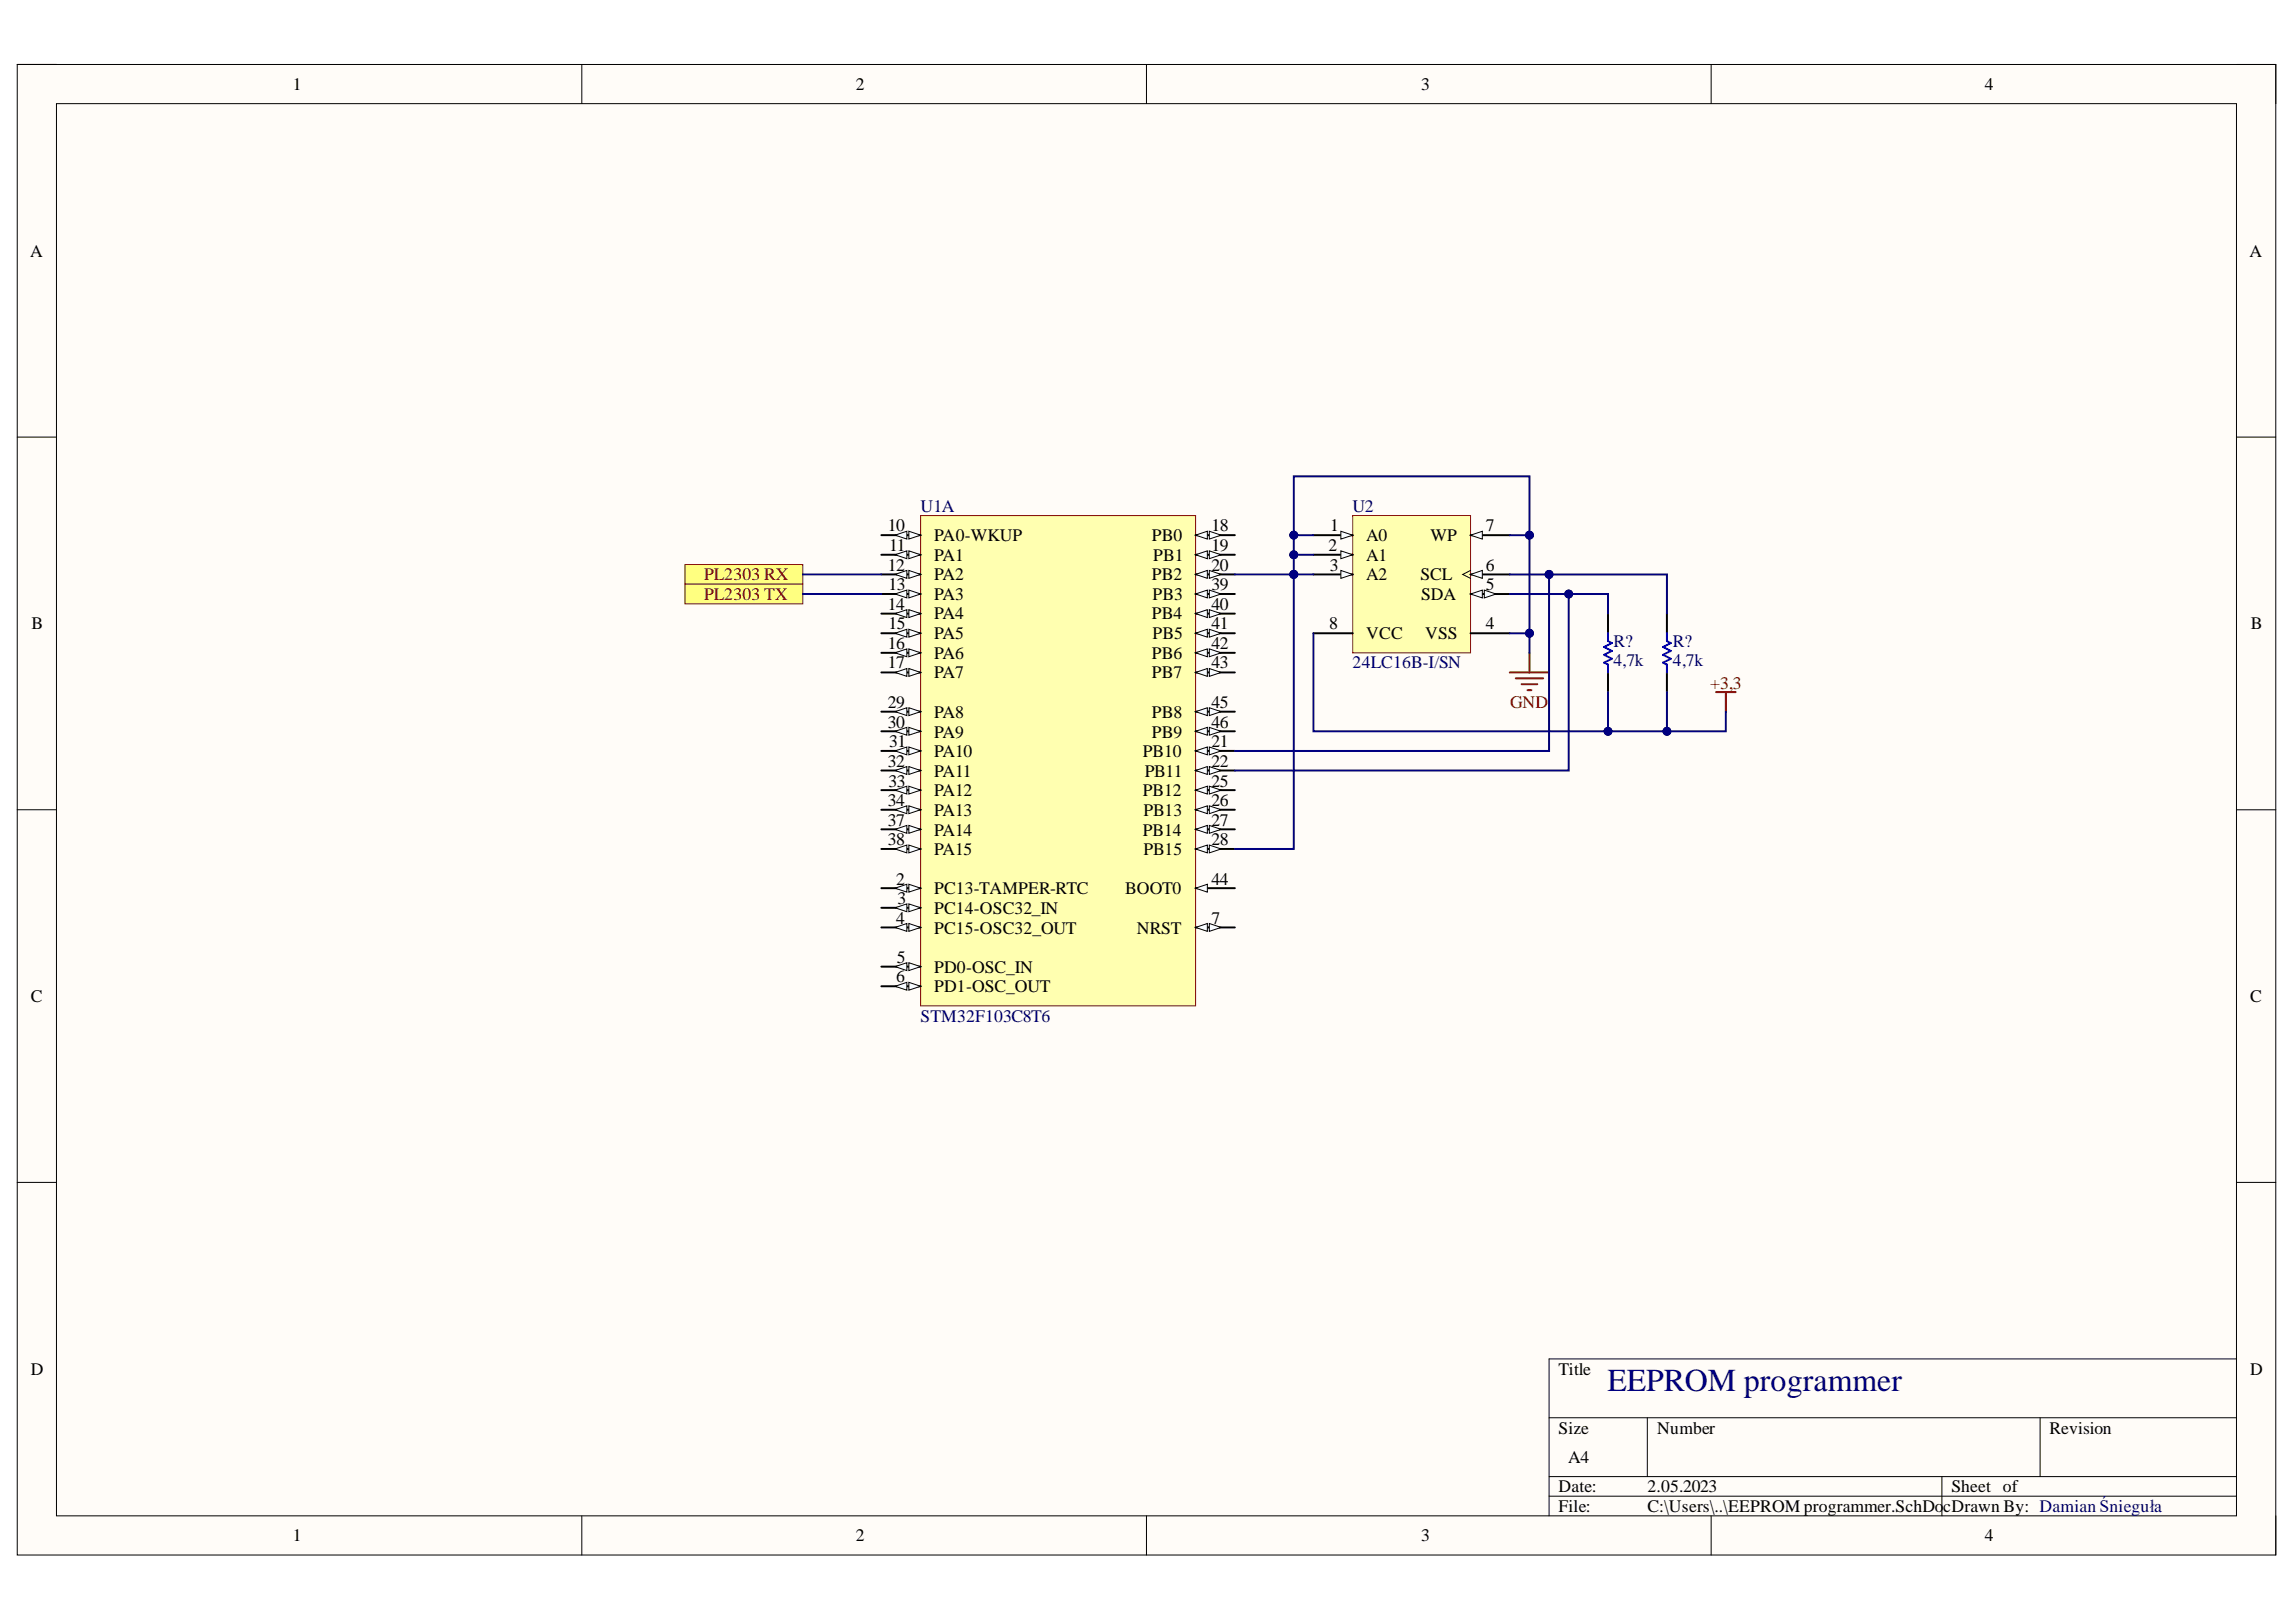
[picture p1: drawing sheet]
<svg xmlns="http://www.w3.org/2000/svg" width="297mm" height="210mm" viewBox="0 0 297 210" stroke-linecap="round" stroke-linejoin="round" font-family="sans-serif">
<defs><g id="words">
<text font-size="4.1" fill="#000080" x="208" y="180">EEPROM programmer</text>
<g font-size="2.3">
<text x="37.9" y="11.7">1</text>
<text x="110.7" y="11.7">2</text>
<text x="183.9" y="11.7">3</text>
<text x="256.8" y="11.7">4</text>
<text x="3.9" y="33.3">A</text>
<text x="291" y="33.3">A</text>
<text x="114.9" y="68.8">10</text>
<text x="115" y="71.3">11</text>
<text x="120.9" y="70">PA0-WKUP</text>
<text x="149" y="70">PB0</text>
<text x="156.7" y="68.8">18</text>
<text x="156.7" y="71.3">19</text>
<text x="171.9" y="71.3">2</text>
<text x="172.1" y="68.8">1</text>
<text x="176.8" y="70">A0</text>
<text x="185" y="70">WP</text>
<text x="192.2" y="68.8">7</text>
<text x="114.9" y="73.8">12</text>
<text x="114.9" y="76.4">13</text>
<text x="120.9" y="72.6">PA1</text>
<text x="120.9" y="75.1">PA2</text>
<text x="120.9" y="77.6">PA3</text>
<text x="149" y="75.1">PB2</text>
<text x="149.1" y="77.6">PB3</text>
<text x="149.2" y="72.6">PB1</text>
<text x="156.7" y="73.8">20</text>
<text x="156.7" y="76.4">39</text>
<text x="172" y="73.8">3</text>
<text x="176.8" y="75.1">A2</text>
<text x="176.8" y="72.6">A1</text>
<text x="183.8" y="75.1">SCL</text>
<text x="183.9" y="77.6">SDA</text>
<text x="192.2" y="76.4">5</text>
<text x="192.2" y="73.8">6</text>
<text x="4.1" y="81.4">B</text>
<text x="114.9" y="78.9">14</text>
<text x="114.9" y="84">16</text>
<text x="114.9" y="81.4">15</text>
<text x="120.9" y="80.2">PA4</text>
<text x="120.9" y="82.7">PA5</text>
<text x="149" y="80.2">PB4</text>
<text x="149.1" y="82.7">PB5</text>
<text x="156.7" y="78.9">40</text>
<text x="156.7" y="81.4">41</text>
<text x="156.7" y="84">42</text>
<text x="171.9" y="81.4">8</text>
<text x="176.8" y="82.7">VCC</text>
<text x="184.4" y="82.7">VSS</text>
<text x="192.2" y="81.4">4</text>
<text x="291.2" y="81.4">B</text>
<text x="114.9" y="86.5">17</text>
<text x="120.9" y="85.2">PA6</text>
<text x="120.9" y="87.8">PA7</text>
<text x="149" y="85.2">PB6</text>
<text x="149" y="87.8">PB7</text>
<text x="156.7" y="86.5">43</text>
<text x="114.9" y="91.7">29</text>
<text x="114.9" y="94.2">30</text>
<text x="120.9" y="92.9">PA8</text>
<text x="120.9" y="95.5">PA9</text>
<text x="149" y="92.9">PB8</text>
<text x="149" y="95.5">PB9</text>
<text x="156.7" y="91.7">45</text>
<text x="156.7" y="94.2">46</text>
<text x="114.9" y="99.3">32</text>
<text x="114.9" y="101.8">33</text>
<text x="115" y="96.7">31</text>
<text x="120.9" y="98">PA10</text>
<text x="120.9" y="100.5">PA11</text>
<text x="147.8" y="98">PB10</text>
<text x="148.1" y="100.5">PB11</text>
<text x="156.7" y="96.7">21</text>
<text x="156.7" y="99.3">22</text>
<text x="156.7" y="101.8">25</text>
<text x="114.9" y="104.3">34</text>
<text x="114.9" y="106.9">37</text>
<text x="120.9" y="103.1">PA12</text>
<text x="120.9" y="105.6">PA13</text>
<text x="147.8" y="103.1">PB12</text>
<text x="147.9" y="105.6">PB13</text>
<text x="156.7" y="104.3">26</text>
<text x="156.7" y="106.9">27</text>
<text x="114.9" y="109.4">38</text>
<text x="120.9" y="108.1">PA14</text>
<text x="120.9" y="110.7">PA15</text>
<text x="147.8" y="108.1">PB14</text>
<text x="147.9" y="110.7">PB15</text>
<text x="156.7" y="109.4">28</text>
<text x="116" y="114.5">2</text>
<text x="116" y="119.5">4</text>
<text x="116.1" y="117">3</text>
<text x="120.9" y="115.7">PC13-TAMPER-RTC</text>
<text x="120.9" y="118.3">PC14-OSC32_IN</text>
<text x="145.6" y="115.7">BOOT0</text>
<text x="156.7" y="114.5">44</text>
<text x="156.7" y="119.5">7</text>
<text x="116" y="124.6">5</text>
<text x="120.9" y="120.8">PC15-OSC32_OUT</text>
<text x="120.9" y="125.9">PD0-OSC_IN</text>
<text x="147.1" y="120.8">NRST</text>
<text x="4" y="129.7">C</text>
<text x="116" y="127.1">6</text>
<text x="120.9" y="128.4">PD1-OSC_OUT</text>
<text x="291.1" y="129.7">C</text>
<text x="4" y="177.9">D</text>
<text x="201.6" y="177.9">Title</text>
<text x="291.1" y="177.9">D</text>
<text x="201.6" y="185.5">Size</text>
<text x="214.4" y="185.5">Number</text>
<text x="265.1" y="185.5">Revision</text>
<text x="202.9" y="189.3">A4</text>
<text x="201.6" y="193.1">Date:</text>
<text x="201.6" y="195.7">File:</text>
<text x="213.1" y="193.1">2.05.2023</text>
<text x="213.1" y="195.7">C:\Users\..\EEPROM programmer.SchDo</text>
<text x="251.4" y="195.7">cDrawn By: Damian Śnieguła</text>
<text x="252.5" y="193.1">Sheet of</text>
<text x="37.9" y="199.5">1</text>
<text x="110.7" y="199.5">2</text>
<text x="183.9" y="199.5">3</text>
<text x="256.8" y="199.5">4</text>
</g>
<g font-size="2.3" fill="#000080">
<text x="119.1" y="66.2">U1A</text>
<text x="175" y="66.2">U2</text>
<text x="208.7" y="83.7">R?</text>
<text x="216.4" y="83.7">R?</text>
<text x="175" y="86.5">24LC16B-I/SN</text>
<text x="208.7" y="86.3">4,7k</text>
<text x="216.4" y="86.3">4,7k</text>
<text x="119.1" y="132.2">STM32F103C8T6</text>
</g>
<g font-size="2.3" fill="#800000">
<text x="91.1" y="75.1">PL2303 RX</text>
<text x="91.1" y="77.6">PL2303 TX</text>
<text x="221.2" y="89.1">+3,3</text>
<text x="195.4" y="91.7">GND</text>
</g>
</g></defs>
<path d="M2.2 8.3h292.2v192.9h-292.2z" fill-rule="evenodd" fill="#fffcf8"/>
<path d="M2.2 8.3h292.2v192.9h-292.2z" fill="none" stroke="#000" stroke-width=".13"/>
<path d="M7.3 13.4h282v182.8h-282z" fill-rule="evenodd" fill="#fffcf8"/>
<g fill="none" stroke="#000" stroke-width=".13">
<path d="M2.2 8.3h5.1M7.3 13.4h282v182.8h-282zM75.3 8.3v5.1M148.3 8.3v5.1M221.4 8.3v5.1M289.3 8.3h5.1v5.1M2.2 56.6h5.1M289.3 56.6h5.1M2.2 104.8h5.1M289.3 104.8h5.1M2.2 153h5.1M289.3 153h5.1"/>
<path d="M289.3 175.9h-88.9v20.3M75.3 196.2v5M148.3 196.2v5M200.4 183.5h88.9M200.4 191.1h88.9M200.4 193.6h88.9M213.1 183.5v7.6M221.4 196.2v5M251.2 191.1v5.1M263.9 183.5v7.6M294.4 196.2v5"/>
</g>
<path d="M119.1 66.7h35.6v63.5h-35.6z" fill-rule="evenodd" fill="#ffffb0"/>
<path d="M119.1 66.7h35.6v63.5h-35.6z" fill="none" stroke="#800000" stroke-width=".13"/>
<path d="M154.7 114.9h5.1" fill="none" stroke="#000" stroke-width=".25"/>
<path d="M154.7 114.9l1.5-.5v1.1z" fill="#f8fcff"/>
<path d="M154.7 114.9l1.5-.5v1.1z" fill="none" stroke="#000" stroke-width=".13"/>
<path d="M154.7 120h5.1" fill="none" stroke="#000" stroke-width=".25"/>
<path d="M154.7 120l1.5-.5v1z" fill="#f8fcff"/>
<path d="M154.7 120l1.5-.5v1z" fill="none" stroke="#000" stroke-width=".13"/>
<path d="M156.5 119.5l1.5 .5-1.5 .5z" fill="#f8fcff"/>
<path d="M156.5 119.5l1.5 .5-1.5 .5z" fill="none" stroke="#000" stroke-width=".13"/>
<path d="M114 69.3h5.1" fill="none" stroke="#000" stroke-width=".25"/>
<path d="M117.6 68.7l1.5 .6-1.5 .5z" fill="#f8fcff"/>
<path d="M117.6 68.7l1.5 .6-1.5 .5z" fill="none" stroke="#000" stroke-width=".13"/>
<path d="M115.8 69.3l1.5-.6v1.1z" fill="#f8fcff"/>
<path d="M115.8 69.3l1.5-.6v1.1z" fill="none" stroke="#000" stroke-width=".13"/>
<path d="M114 71.8h5.1" fill="none" stroke="#000" stroke-width=".25"/>
<path d="M117.6 71.3l1.5 .5-1.5 .5z" fill="#f8fcff"/>
<path d="M117.6 71.3l1.5 .5-1.5 .5z" fill="none" stroke="#000" stroke-width=".13"/>
<path d="M115.8 71.8l1.5-.5v1z" fill="#f8fcff"/>
<path d="M115.8 71.8l1.5-.5v1z" fill="none" stroke="#000" stroke-width=".13"/>
<path d="M114 97.2h5.1" fill="none" stroke="#000" stroke-width=".25"/>
<path d="M117.6 96.7l1.5 .5-1.5 .5z" fill="#f8fcff"/>
<path d="M117.6 96.7l1.5 .5-1.5 .5z" fill="none" stroke="#000" stroke-width=".13"/>
<path d="M115.8 97.2l1.5-.5v1z" fill="#f8fcff"/>
<path d="M115.8 97.2l1.5-.5v1z" fill="none" stroke="#000" stroke-width=".13"/>
<path d="M114 99.7h5.1" fill="none" stroke="#000" stroke-width=".25"/>
<path d="M117.6 99.2l1.5 .5-1.5 .5z" fill="#f8fcff"/>
<path d="M117.6 99.2l1.5 .5-1.5 .5z" fill="none" stroke="#000" stroke-width=".13"/>
<path d="M115.8 99.7l1.5-.5v1z" fill="#f8fcff"/>
<path d="M115.8 99.7l1.5-.5v1z" fill="none" stroke="#000" stroke-width=".13"/>
<path d="M114 102.3h5.1" fill="none" stroke="#000" stroke-width=".25"/>
<path d="M117.6 101.7l1.5 .6-1.5 .5z" fill="#f8fcff"/>
<path d="M117.6 101.7l1.5 .6-1.5 .5z" fill="none" stroke="#000" stroke-width=".13"/>
<path d="M115.8 102.3l1.5-.6v1.1z" fill="#f8fcff"/>
<path d="M115.8 102.3l1.5-.6v1.1z" fill="none" stroke="#000" stroke-width=".13"/>
<path d="M114 104.8h5.1" fill="none" stroke="#000" stroke-width=".25"/>
<path d="M117.6 104.3l1.5 .5-1.5 .5z" fill="#f8fcff"/>
<path d="M117.6 104.3l1.5 .5-1.5 .5z" fill="none" stroke="#000" stroke-width=".13"/>
<path d="M115.8 104.8l1.5-.5v1z" fill="#f8fcff"/>
<path d="M115.8 104.8l1.5-.5v1z" fill="none" stroke="#000" stroke-width=".13"/>
<path d="M114 107.3h5.1" fill="none" stroke="#000" stroke-width=".25"/>
<path d="M117.6 106.8l1.5 .5-1.5 .5z" fill="#f8fcff"/>
<path d="M117.6 106.8l1.5 .5-1.5 .5z" fill="none" stroke="#000" stroke-width=".13"/>
<path d="M115.8 107.3l1.5-.5v1z" fill="#f8fcff"/>
<path d="M115.8 107.3l1.5-.5v1z" fill="none" stroke="#000" stroke-width=".13"/>
<path d="M114 109.9h5.1" fill="none" stroke="#000" stroke-width=".25"/>
<path d="M117.6 109.4l1.5 .5-1.5 .5z" fill="#f8fcff"/>
<path d="M117.6 109.4l1.5 .5-1.5 .5z" fill="none" stroke="#000" stroke-width=".13"/>
<path d="M115.8 109.9l1.5-.5v1z" fill="#f8fcff"/>
<path d="M115.8 109.9l1.5-.5v1z" fill="none" stroke="#000" stroke-width=".13"/>
<path d="M114 74.3h5.1" fill="none" stroke="#000" stroke-width=".25"/>
<path d="M117.6 73.8l1.5 .5-1.5 .5z" fill="#f8fcff"/>
<path d="M117.6 73.8l1.5 .5-1.5 .5z" fill="none" stroke="#000" stroke-width=".13"/>
<path d="M115.8 74.3l1.5-.5v1z" fill="#f8fcff"/>
<path d="M115.8 74.3l1.5-.5v1z" fill="none" stroke="#000" stroke-width=".13"/>
<path d="M114 76.9h5.1" fill="none" stroke="#000" stroke-width=".25"/>
<path d="M117.6 76.4l1.5 .5-1.5 .5z" fill="#f8fcff"/>
<path d="M117.6 76.4l1.5 .5-1.5 .5z" fill="none" stroke="#000" stroke-width=".13"/>
<path d="M115.8 76.9l1.5-.5v1z" fill="#f8fcff"/>
<path d="M115.8 76.9l1.5-.5v1z" fill="none" stroke="#000" stroke-width=".13"/>
<path d="M114 79.4h5.1" fill="none" stroke="#000" stroke-width=".25"/>
<path d="M117.6 78.9l1.5 .5-1.5 .5z" fill="#f8fcff"/>
<path d="M117.6 78.9l1.5 .5-1.5 .5z" fill="none" stroke="#000" stroke-width=".13"/>
<path d="M115.8 79.4l1.5-.5v1z" fill="#f8fcff"/>
<path d="M115.8 79.4l1.5-.5v1z" fill="none" stroke="#000" stroke-width=".13"/>
<path d="M114 81.9h5.1" fill="none" stroke="#000" stroke-width=".25"/>
<path d="M117.6 81.4l1.5 .5-1.5 .6z" fill="#f8fcff"/>
<path d="M117.6 81.4l1.5 .5-1.5 .6z" fill="none" stroke="#000" stroke-width=".13"/>
<path d="M115.8 81.9l1.5-.5v1.1z" fill="#f8fcff"/>
<path d="M115.8 81.9l1.5-.5v1.1z" fill="none" stroke="#000" stroke-width=".13"/>
<path d="M114 84.5h5.1" fill="none" stroke="#000" stroke-width=".25"/>
<path d="M117.6 84l1.5 .5-1.5 .5z" fill="#f8fcff"/>
<path d="M117.6 84l1.5 .5-1.5 .5z" fill="none" stroke="#000" stroke-width=".13"/>
<path d="M115.8 84.5l1.5-.5v1z" fill="#f8fcff"/>
<path d="M115.8 84.5l1.5-.5v1z" fill="none" stroke="#000" stroke-width=".13"/>
<path d="M114 87h5.1" fill="none" stroke="#000" stroke-width=".25"/>
<path d="M117.6 86.5l1.5 .5-1.5 .5z" fill="#f8fcff"/>
<path d="M117.6 86.5l1.5 .5-1.5 .5z" fill="none" stroke="#000" stroke-width=".13"/>
<path d="M115.8 87l1.5-.5v1z" fill="#f8fcff"/>
<path d="M115.8 87l1.5-.5v1z" fill="none" stroke="#000" stroke-width=".13"/>
<path d="M114 92.1h5.1" fill="none" stroke="#000" stroke-width=".25"/>
<path d="M117.6 91.6l1.5 .5-1.5 .5z" fill="#f8fcff"/>
<path d="M117.6 91.6l1.5 .5-1.5 .5z" fill="none" stroke="#000" stroke-width=".13"/>
<path d="M115.8 92.1l1.5-.5v1z" fill="#f8fcff"/>
<path d="M115.8 92.1l1.5-.5v1z" fill="none" stroke="#000" stroke-width=".13"/>
<path d="M114 94.6h5.1" fill="none" stroke="#000" stroke-width=".25"/>
<path d="M117.6 94.1l1.5 .5-1.5 .5z" fill="#f8fcff"/>
<path d="M117.6 94.1l1.5 .5-1.5 .5z" fill="none" stroke="#000" stroke-width=".13"/>
<path d="M115.8 94.6l1.5-.5v1z" fill="#f8fcff"/>
<path d="M115.8 94.6l1.5-.5v1z" fill="none" stroke="#000" stroke-width=".13"/>
<path d="M154.7 69.3h5.1" fill="none" stroke="#000" stroke-width=".25"/>
<path d="M154.7 69.3l1.5-.6v1.1z" fill="#f8fcff"/>
<path d="M154.7 69.3l1.5-.6v1.1z" fill="none" stroke="#000" stroke-width=".13"/>
<path d="M156.5 68.7l1.5 .6-1.5 .5z" fill="#f8fcff"/>
<path d="M156.5 68.7l1.5 .6-1.5 .5z" fill="none" stroke="#000" stroke-width=".13"/>
<path d="M154.7 71.8h5.1" fill="none" stroke="#000" stroke-width=".25"/>
<path d="M154.7 71.8l1.5-.5v1z" fill="#f8fcff"/>
<path d="M154.7 71.8l1.5-.5v1z" fill="none" stroke="#000" stroke-width=".13"/>
<path d="M156.5 71.3l1.5 .5-1.5 .5z" fill="#f8fcff"/>
<path d="M156.5 71.3l1.5 .5-1.5 .5z" fill="none" stroke="#000" stroke-width=".13"/>
<path d="M154.7 97.2h5.1" fill="none" stroke="#000" stroke-width=".25"/>
<path d="M154.7 97.2l1.5-.5v1z" fill="#f8fcff"/>
<path d="M154.7 97.2l1.5-.5v1z" fill="none" stroke="#000" stroke-width=".13"/>
<path d="M156.5 96.7l1.5 .5-1.5 .5z" fill="#f8fcff"/>
<path d="M156.5 96.7l1.5 .5-1.5 .5z" fill="none" stroke="#000" stroke-width=".13"/>
<path d="M154.7 99.7h5.1" fill="none" stroke="#000" stroke-width=".25"/>
<path d="M154.7 99.7l1.5-.5v1z" fill="#f8fcff"/>
<path d="M154.7 99.7l1.5-.5v1z" fill="none" stroke="#000" stroke-width=".13"/>
<path d="M156.5 99.2l1.5 .5-1.5 .5z" fill="#f8fcff"/>
<path d="M156.5 99.2l1.5 .5-1.5 .5z" fill="none" stroke="#000" stroke-width=".13"/>
<path d="M154.7 102.3h5.1" fill="none" stroke="#000" stroke-width=".25"/>
<path d="M154.7 102.3l1.5-.6v1.1z" fill="#f8fcff"/>
<path d="M154.7 102.3l1.5-.6v1.1z" fill="none" stroke="#000" stroke-width=".13"/>
<path d="M156.5 101.7l1.5 .6-1.5 .5z" fill="#f8fcff"/>
<path d="M156.5 101.7l1.5 .6-1.5 .5z" fill="none" stroke="#000" stroke-width=".13"/>
<path d="M154.7 104.8h5.1" fill="none" stroke="#000" stroke-width=".25"/>
<path d="M154.7 104.8l1.5-.5v1z" fill="#f8fcff"/>
<path d="M154.7 104.8l1.5-.5v1z" fill="none" stroke="#000" stroke-width=".13"/>
<path d="M156.5 104.3l1.5 .5-1.5 .5z" fill="#f8fcff"/>
<path d="M156.5 104.3l1.5 .5-1.5 .5z" fill="none" stroke="#000" stroke-width=".13"/>
<path d="M154.7 107.3h5.1" fill="none" stroke="#000" stroke-width=".25"/>
<path d="M154.7 107.3l1.5-.5v1z" fill="#f8fcff"/>
<path d="M154.7 107.3l1.5-.5v1z" fill="none" stroke="#000" stroke-width=".13"/>
<path d="M156.5 106.8l1.5 .5-1.5 .5z" fill="#f8fcff"/>
<path d="M156.5 106.8l1.5 .5-1.5 .5z" fill="none" stroke="#000" stroke-width=".13"/>
<path d="M154.7 109.9h5.1" fill="none" stroke="#000" stroke-width=".25"/>
<path d="M154.7 109.9l1.5-.5v1z" fill="#f8fcff"/>
<path d="M154.7 109.9l1.5-.5v1z" fill="none" stroke="#000" stroke-width=".13"/>
<path d="M156.5 109.4l1.5 .5-1.5 .5z" fill="#f8fcff"/>
<path d="M156.5 109.4l1.5 .5-1.5 .5z" fill="none" stroke="#000" stroke-width=".13"/>
<path d="M154.7 74.3h5.1" fill="none" stroke="#000" stroke-width=".25"/>
<path d="M154.7 74.3l1.5-.5v1z" fill="#f8fcff"/>
<path d="M154.7 74.3l1.5-.5v1z" fill="none" stroke="#000" stroke-width=".13"/>
<path d="M156.5 73.8l1.5 .5-1.5 .5z" fill="#f8fcff"/>
<path d="M156.5 73.8l1.5 .5-1.5 .5z" fill="none" stroke="#000" stroke-width=".13"/>
<path d="M154.7 76.9h5.1" fill="none" stroke="#000" stroke-width=".25"/>
<path d="M154.7 76.9l1.5-.5v1z" fill="#f8fcff"/>
<path d="M154.7 76.9l1.5-.5v1z" fill="none" stroke="#000" stroke-width=".13"/>
<path d="M156.5 76.4l1.5 .5-1.5 .5z" fill="#f8fcff"/>
<path d="M156.5 76.4l1.5 .5-1.5 .5z" fill="none" stroke="#000" stroke-width=".13"/>
<path d="M154.7 79.4h5.1" fill="none" stroke="#000" stroke-width=".25"/>
<path d="M154.7 79.4l1.5-.5v1z" fill="#f8fcff"/>
<path d="M154.7 79.4l1.5-.5v1z" fill="none" stroke="#000" stroke-width=".13"/>
<path d="M156.5 78.9l1.5 .5-1.5 .5z" fill="#f8fcff"/>
<path d="M156.5 78.9l1.5 .5-1.5 .5z" fill="none" stroke="#000" stroke-width=".13"/>
<path d="M154.7 81.9h5.1" fill="none" stroke="#000" stroke-width=".25"/>
<path d="M154.7 81.9l1.5-.5v1.1z" fill="#f8fcff"/>
<path d="M154.7 81.9l1.5-.5v1.1z" fill="none" stroke="#000" stroke-width=".13"/>
<path d="M156.5 81.4l1.5 .5-1.5 .6z" fill="#f8fcff"/>
<path d="M156.5 81.4l1.5 .5-1.5 .6z" fill="none" stroke="#000" stroke-width=".13"/>
<path d="M154.7 84.5h5.1" fill="none" stroke="#000" stroke-width=".25"/>
<path d="M154.7 84.5l1.5-.5v1z" fill="#f8fcff"/>
<path d="M154.7 84.5l1.5-.5v1z" fill="none" stroke="#000" stroke-width=".13"/>
<path d="M156.5 84l1.5 .5-1.5 .5z" fill="#f8fcff"/>
<path d="M156.5 84l1.5 .5-1.5 .5z" fill="none" stroke="#000" stroke-width=".13"/>
<path d="M154.7 87h5.1" fill="none" stroke="#000" stroke-width=".25"/>
<path d="M154.7 87l1.5-.5v1z" fill="#f8fcff"/>
<path d="M154.7 87l1.5-.5v1z" fill="none" stroke="#000" stroke-width=".13"/>
<path d="M156.5 86.5l1.5 .5-1.5 .5z" fill="#f8fcff"/>
<path d="M156.5 86.5l1.5 .5-1.5 .5z" fill="none" stroke="#000" stroke-width=".13"/>
<path d="M154.7 92.1h5.1" fill="none" stroke="#000" stroke-width=".25"/>
<path d="M154.7 92.1l1.5-.5v1z" fill="#f8fcff"/>
<path d="M154.7 92.1l1.5-.5v1z" fill="none" stroke="#000" stroke-width=".13"/>
<path d="M156.5 91.6l1.5 .5-1.5 .5z" fill="#f8fcff"/>
<path d="M156.5 91.6l1.5 .5-1.5 .5z" fill="none" stroke="#000" stroke-width=".13"/>
<path d="M154.7 94.6h5.1" fill="none" stroke="#000" stroke-width=".25"/>
<path d="M154.7 94.6l1.5-.5v1z" fill="#f8fcff"/>
<path d="M154.7 94.6l1.5-.5v1z" fill="none" stroke="#000" stroke-width=".13"/>
<path d="M156.5 94.1l1.5 .5-1.5 .5z" fill="#f8fcff"/>
<path d="M156.5 94.1l1.5 .5-1.5 .5z" fill="none" stroke="#000" stroke-width=".13"/>
<path d="M114 114.9h5.1" fill="none" stroke="#000" stroke-width=".25"/>
<path d="M117.6 114.4l1.5 .5-1.5 .6z" fill="#f8fcff"/>
<path d="M117.6 114.4l1.5 .5-1.5 .6z" fill="none" stroke="#000" stroke-width=".13"/>
<path d="M115.8 114.9l1.5-.5v1.1z" fill="#f8fcff"/>
<path d="M115.8 114.9l1.5-.5v1.1z" fill="none" stroke="#000" stroke-width=".13"/>
<path d="M114 117.5h5.1" fill="none" stroke="#000" stroke-width=".25"/>
<path d="M117.6 117l1.5 .5-1.5 .5z" fill="#f8fcff"/>
<path d="M117.6 117l1.5 .5-1.5 .5z" fill="none" stroke="#000" stroke-width=".13"/>
<path d="M115.8 117.5l1.5-.5v1z" fill="#f8fcff"/>
<path d="M115.8 117.5l1.5-.5v1z" fill="none" stroke="#000" stroke-width=".13"/>
<path d="M114 120h5.1" fill="none" stroke="#000" stroke-width=".25"/>
<path d="M117.6 119.5l1.5 .5-1.5 .5z" fill="#f8fcff"/>
<path d="M117.6 119.5l1.5 .5-1.5 .5z" fill="none" stroke="#000" stroke-width=".13"/>
<path d="M115.8 120l1.5-.5v1z" fill="#f8fcff"/>
<path d="M115.8 120l1.5-.5v1z" fill="none" stroke="#000" stroke-width=".13"/>
<path d="M114 125.1h5.1" fill="none" stroke="#000" stroke-width=".25"/>
<path d="M117.6 124.6l1.5 .5-1.5 .5z" fill="#f8fcff"/>
<path d="M117.6 124.6l1.5 .5-1.5 .5z" fill="none" stroke="#000" stroke-width=".13"/>
<path d="M115.8 125.1l1.5-.5v1z" fill="#f8fcff"/>
<path d="M115.8 125.1l1.5-.5v1z" fill="none" stroke="#000" stroke-width=".13"/>
<path d="M114 127.6h5.1" fill="none" stroke="#000" stroke-width=".25"/>
<path d="M117.6 127.1l1.5 .5-1.5 .5z" fill="#f8fcff"/>
<path d="M117.6 127.1l1.5 .5-1.5 .5z" fill="none" stroke="#000" stroke-width=".13"/>
<path d="M115.8 127.6l1.5-.5v1z" fill="#f8fcff"/>
<path d="M115.8 127.6l1.5-.5v1z" fill="none" stroke="#000" stroke-width=".13"/>
<path d="M175 66.7h15.2v17.8h-15.2z" fill-rule="evenodd" fill="#ffffb0"/>
<path d="M175 66.7h15.2v17.8h-15.2z" fill="none" stroke="#800000" stroke-width=".13"/>
<path d="M169.9 69.3h5.1" fill="none" stroke="#000" stroke-width=".25"/>
<path d="M173.5 68.8l1.5 .5-1.5 .5z" fill="#f8fcff"/>
<path d="M173.5 68.8l1.5 .5-1.5 .5z" fill="none" stroke="#000" stroke-width=".13"/>
<path d="M190.2 76.9h5.1" fill="none" stroke="#000" stroke-width=".25"/>
<path d="M190.2 76.9l1.6-.5v1z" fill="#f8fcff"/>
<path d="M190.2 76.9l1.6-.5v1z" fill="none" stroke="#000" stroke-width=".13"/>
<path d="M192 76.4l1.5 .5-1.5 .5z" fill="#f8fcff"/>
<path d="M192 76.4l1.5 .5-1.5 .5z" fill="none" stroke="#000" stroke-width=".13"/>
<path d="M169.9 74.3h5.1" fill="none" stroke="#000" stroke-width=".25"/>
<path d="M173.5 73.8l1.5 .5-1.5 .5z" fill="#f8fcff"/>
<path d="M173.5 73.8l1.5 .5-1.5 .5z" fill="none" stroke="#000" stroke-width=".13"/>
<path d="M169.9 71.8h5.1" fill="none" stroke="#000" stroke-width=".25"/>
<path d="M173.5 71.3l1.5 .5-1.5 .5z" fill="#f8fcff"/>
<path d="M173.5 71.3l1.5 .5-1.5 .5z" fill="none" stroke="#000" stroke-width=".13"/>
<path d="M190.2 69.3h5.1" fill="none" stroke="#000" stroke-width=".25"/>
<path d="M190.2 69.3l1.6-.5v1z" fill="#f8fcff"/>
<path d="M190.2 69.3l1.6-.5v1z" fill="none" stroke="#000" stroke-width=".13"/>
<path d="M190.2 74.3h5.1M190.2 82h5.1" fill="none" stroke="#000" stroke-width=".25"/>
<path d="M190.2 74.3l1.6-.5v1z" fill="#f8fcff"/>
<path d="M190.2 74.3l1.6-.5v1zM190.2 73.8l-1 .5 1 .5" fill="none" stroke="#000" stroke-width=".13"/>
<path d="M208 79.4v2.6M215.7 79.4v2.6M169.9 82h5.1M208 87v2.6M215.7 87v2.6" fill="none" stroke="#000" stroke-width=".25"/>
<path d="M208 82v1l.5 .2-1 .5 1 .5-1 .5 1 .5-1 .6 .5 .2v1M215.7 82v1l.5 .2-1.1 .5 1.1 .5-1.1 .5 1.1 .5-1.1 .6 .6 .2v1" fill="none" stroke="#00f" stroke-width=".25"/>
<path d="M195.3 87h5.1M196.1 87.8h3.5M196.9 88.5h2M197.6 89.3h.5M197.9 84.5v2.5M222 89.6h2.5M223.3 89.6v2.5" fill="none" stroke="#800000" stroke-width=".25"/>
<path d="M169.9 82v12.6h38.1v-5" fill="none" stroke="#000080" stroke-width=".25"/>
<circle cx="208" cy="94.6" r=".51" fill="#000080"/>
<circle cx="208" cy="94.6" r=".51" fill="none" stroke="#000080" stroke-width=".13"/>
<path d="M223.3 92.1v2.5h-7.6" fill="none" stroke="#000080" stroke-width=".25"/>
<circle cx="215.7" cy="94.6" r=".51" fill="#000080"/>
<circle cx="215.7" cy="94.6" r=".51" fill="none" stroke="#000080" stroke-width=".13"/>
<path d="M195.3 82h2.6v2.5" fill="none" stroke="#000080" stroke-width=".25"/>
<circle cx="197.9" cy="81.9" r=".51" fill="#000080"/>
<circle cx="197.9" cy="81.9" r=".51" fill="none" stroke="#000080" stroke-width=".13"/>
<path d="M167.4 71.8h2.5" fill="none" stroke="#000080" stroke-width=".25"/>
<circle cx="167.4" cy="71.8" r=".51" fill="#000080"/>
<circle cx="167.4" cy="71.8" r=".51" fill="none" stroke="#000080" stroke-width=".13"/>
<path d="M195.3 69.3h2.6" fill="none" stroke="#000080" stroke-width=".25"/>
<circle cx="197.9" cy="69.3" r=".51" fill="#000080"/>
<circle cx="197.9" cy="69.3" r=".51" fill="none" stroke="#000080" stroke-width=".13"/>
<path d="M215.7 89.6v5h-7.7" fill="none" stroke="#000080" stroke-width=".25"/>
<circle cx="208" cy="94.6" r=".51" fill="#000080"/>
<circle cx="208" cy="94.6" r=".51" fill="none" stroke="#000080" stroke-width=".13"/>
<circle cx="215.7" cy="94.6" r=".51" fill="#000080"/>
<circle cx="215.7" cy="94.6" r=".51" fill="none" stroke="#000080" stroke-width=".13"/>
<path d="M88.6 73.1h15.3v2.5h-15.3z" fill-rule="evenodd" fill="#ffff80"/>
<path d="M88.6 73.1h15.3v2.5h-15.3z" fill="none" stroke="#800000" stroke-width=".13"/>
<path d="M88.6 75.6h15.3v2.5h-15.3z" fill-rule="evenodd" fill="#ffff80"/>
<path d="M88.6 75.6h15.3v2.5h-15.3z" fill="none" stroke="#800000" stroke-width=".13"/>
<path d="M103.9 74.3h10.1M103.9 76.9h10.1M169.9 69.3h-2.5v5h2.5" fill="none" stroke="#000080" stroke-width=".25"/>
<circle cx="167.4" cy="74.3" r=".51" fill="#000080"/>
<circle cx="167.4" cy="74.3" r=".51" fill="none" stroke="#000080" stroke-width=".13"/>
<circle cx="167.4" cy="71.8" r=".51" fill="#000080"/>
<circle cx="167.4" cy="71.8" r=".51" fill="none" stroke="#000080" stroke-width=".13"/>
<circle cx="167.4" cy="69.3" r=".51" fill="#000080"/>
<circle cx="167.4" cy="69.3" r=".51" fill="none" stroke="#000080" stroke-width=".13"/>
<path d="M195.3 76.9h12.7v2.5" fill="none" stroke="#000080" stroke-width=".25"/>
<circle cx="202.9" cy="76.9" r=".51" fill="#000080"/>
<circle cx="202.9" cy="76.9" r=".51" fill="none" stroke="#000080" stroke-width=".13"/>
<path d="M195.3 74.3h20.4v5.1" fill="none" stroke="#000080" stroke-width=".25"/>
<circle cx="200.4" cy="74.3" r=".51" fill="#000080"/>
<circle cx="200.4" cy="74.3" r=".51" fill="none" stroke="#000080" stroke-width=".13"/>
<path d="M167.4 69.3v-7.7h30.5v20.4" fill="none" stroke="#000080" stroke-width=".25"/>
<circle cx="167.4" cy="69.3" r=".51" fill="#000080"/>
<circle cx="167.4" cy="69.3" r=".51" fill="none" stroke="#000080" stroke-width=".13"/>
<circle cx="197.9" cy="69.3" r=".51" fill="#000080"/>
<circle cx="197.9" cy="69.3" r=".51" fill="none" stroke="#000080" stroke-width=".13"/>
<circle cx="197.9" cy="81.9" r=".51" fill="#000080"/>
<circle cx="197.9" cy="81.9" r=".51" fill="none" stroke="#000080" stroke-width=".13"/>
<path d="M202.9 76.9v22.8h-43.1" fill="none" stroke="#000080" stroke-width=".25"/>
<circle cx="202.9" cy="76.9" r=".51" fill="#000080"/>
<circle cx="202.9" cy="76.9" r=".51" fill="none" stroke="#000080" stroke-width=".13"/>
<path d="M200.4 74.3v22.9h-40.6" fill="none" stroke="#000080" stroke-width=".25"/>
<circle cx="200.4" cy="74.3" r=".51" fill="#000080"/>
<circle cx="200.4" cy="74.3" r=".51" fill="none" stroke="#000080" stroke-width=".13"/>
<path d="M159.8 74.3h7.6" fill="none" stroke="#000080" stroke-width=".25"/>
<circle cx="167.4" cy="74.3" r=".51" fill="#000080"/>
<circle cx="167.4" cy="74.3" r=".51" fill="none" stroke="#000080" stroke-width=".13"/>
<path d="M167.4 74.3v35.6h-7.6" fill="none" stroke="#000080" stroke-width=".25"/>
<circle cx="167.4" cy="74.3" r=".51" fill="#000080"/>
<circle cx="167.4" cy="74.3" r=".51" fill="none" stroke="#000080" stroke-width=".13"/>
<use href="#words"/>
</svg>
